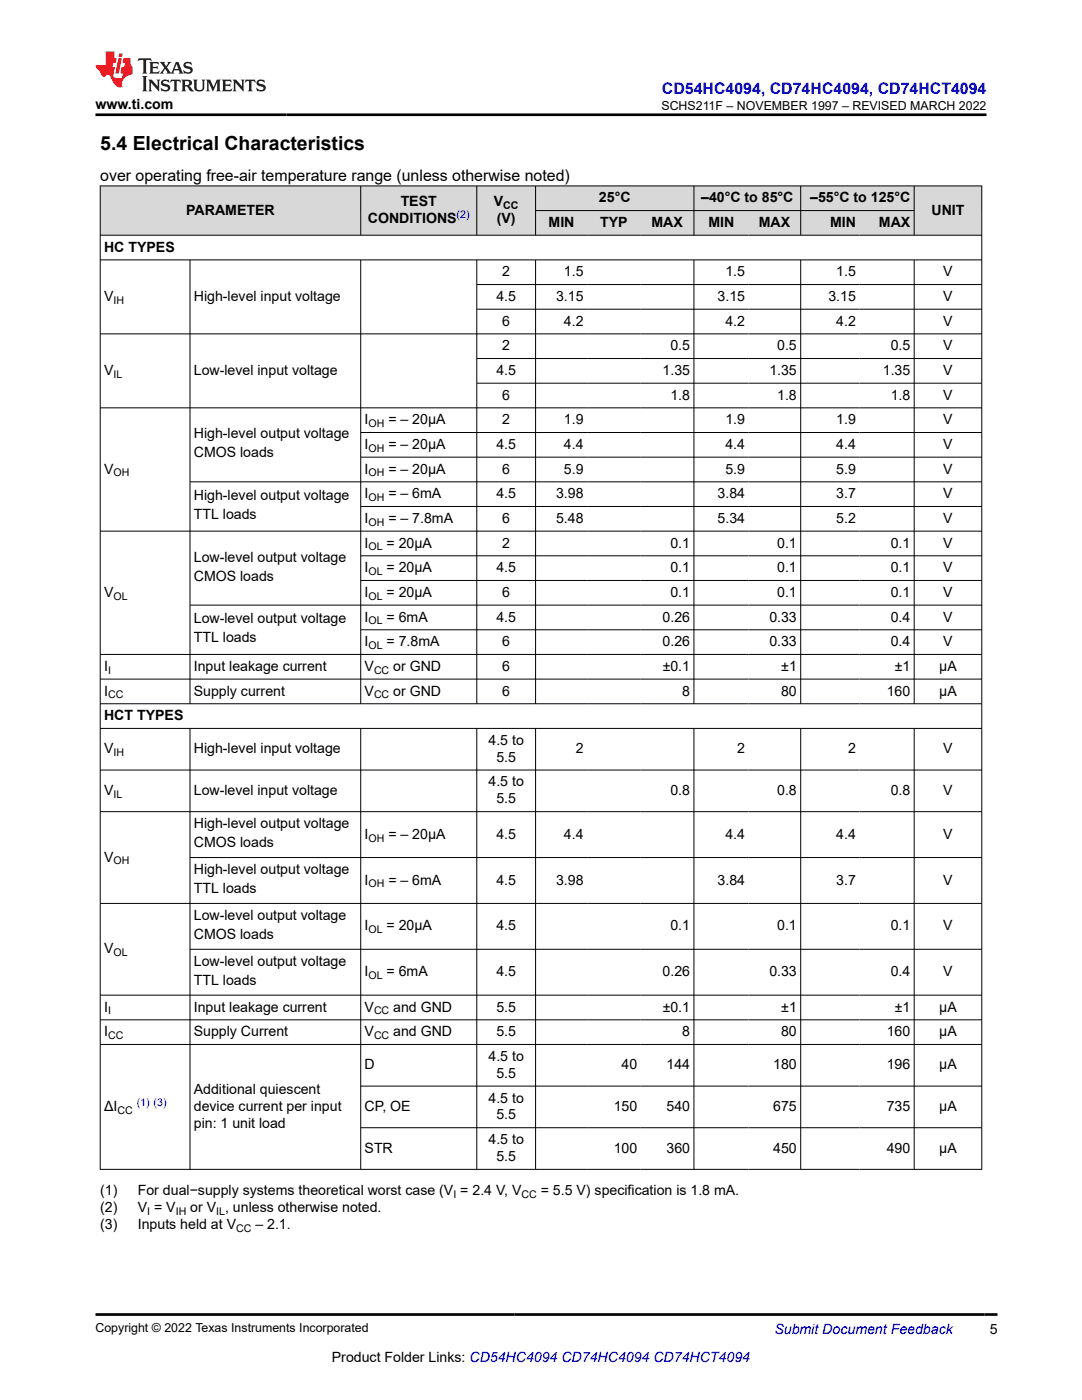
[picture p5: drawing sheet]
<svg xmlns="http://www.w3.org/2000/svg" width="216mm" height="279mm" viewBox="0 0 216 279" stroke-linecap="round" stroke-linejoin="round" font-family="sans-serif">
<defs><g id="words">
<text font-size="3.9" x="20" y="29.9">5.4 Electrical Characteristics</text>
<text font-size="3.2" fill="#00f" x="132.1" y="18.7">CD54HC4094, CD74HC4094, CD74HCT4094</text>
<text font-size="3.2" x="20" y="36.1">over operating free-air temperature range (unless otherwise noted)</text>
<g font-size="2.8">
<text x="19" y="21.8">www.ti.com</text>
<text x="80" y="41.1">TEST</text>
<text x="98.5" y="41.1">V</text>
<text x="119.5" y="40.4">25°C</text>
<text x="139.9" y="40.4">–40°C to 85°C</text>
<text x="161.7" y="40.4">–55°C to 125°C</text>
<text x="37.2" y="42.8">PARAMETER</text>
<text x="73.4" y="44.5">CONDITIONS</text>
<text x="99.1" y="44.5">(V)</text>
<text x="109.5" y="45.3">MIN</text>
<text x="119.8" y="45.3">TYP</text>
<text x="130" y="45.3">MAX</text>
<text x="141.4" y="45.3">MIN</text>
<text x="151.4" y="45.3">MAX</text>
<text x="165.6" y="45.3">MIN</text>
<text x="175.4" y="45.3">MAX</text>
<text x="185.9" y="42.8">UNIT</text>
<text x="20.8" y="50.2">HC TYPES</text>
<text x="100.2" y="55.1">2</text>
<text x="112.5" y="55.1">1.5</text>
<text x="144.7" y="55.1">1.5</text>
<text x="166.9" y="55.1">1.5</text>
<text x="188.2" y="55.1">V</text>
<text x="20.8" y="60.1">V</text>
<text x="38.7" y="60.1">High-level input voltage</text>
<text x="99" y="60.1">4.5</text>
<text x="100.2" y="65">6</text>
<text x="111" y="60.1">3.15</text>
<text x="112.5" y="65">4.2</text>
<text x="143.2" y="60.1">3.15</text>
<text x="144.7" y="65">4.2</text>
<text x="165.3" y="60.1">3.15</text>
<text x="166.9" y="65">4.2</text>
<text x="188.2" y="60.1">V</text>
<text x="188.2" y="65">V</text>
<text x="100.2" y="69.9">2</text>
<text x="133.8" y="69.9">0.5</text>
<text x="155.1" y="69.9">0.5</text>
<text x="177.7" y="69.9">0.5</text>
<text x="188.2" y="69.9">V</text>
<text x="20.8" y="74.8">V</text>
<text x="38.7" y="74.8">Low-level input voltage</text>
<text x="99" y="74.8">4.5</text>
<text x="132.2" y="74.8">1.35</text>
<text x="153.5" y="74.8">1.35</text>
<text x="176.2" y="74.8">1.35</text>
<text x="188.2" y="74.8">V</text>
<text x="100.2" y="79.7">6</text>
<text x="133.8" y="79.7">1.8</text>
<text x="155.1" y="79.7">1.8</text>
<text x="177.7" y="79.7">1.8</text>
<text x="188.2" y="79.7">V</text>
<text x="38.7" y="87.5">High-level output voltage</text>
<text x="72.7" y="84.7">I</text>
<text x="72.7" y="89.6">I</text>
<text x="77.5" y="84.7">= – 20μA</text>
<text x="77.5" y="89.6">= – 20μA</text>
<text x="99" y="89.6">4.5</text>
<text x="100.2" y="84.7">2</text>
<text x="112.5" y="84.7">1.9</text>
<text x="112.5" y="89.6">4.4</text>
<text x="144.7" y="84.7">1.9</text>
<text x="144.7" y="89.6">4.4</text>
<text x="166.9" y="84.7">1.9</text>
<text x="166.9" y="89.6">4.4</text>
<text x="188.2" y="84.7">V</text>
<text x="188.2" y="89.6">V</text>
<text x="20.8" y="94.5">V</text>
<text x="38.7" y="91.3">CMOS loads</text>
<text x="72.7" y="94.5">I</text>
<text x="77.5" y="94.5">= – 20μA</text>
<text x="100.2" y="94.5">6</text>
<text x="112.5" y="94.5">5.9</text>
<text x="144.7" y="94.5">5.9</text>
<text x="166.9" y="94.5">5.9</text>
<text x="188.2" y="94.5">V</text>
<text x="38.7" y="99.8">High-level output voltage</text>
<text x="72.7" y="99.4">I</text>
<text x="77.5" y="99.4">= – 6mA</text>
<text x="99" y="99.4">4.5</text>
<text x="111" y="99.4">3.98</text>
<text x="143.2" y="99.4">3.84</text>
<text x="166.9" y="99.4">3.7</text>
<text x="188.2" y="99.4">V</text>
<text x="38.7" y="103.6">TTL loads</text>
<text x="72.7" y="104.4">I</text>
<text x="77.5" y="104.4">= – 7.8mA</text>
<text x="100.2" y="104.4">6</text>
<text x="111" y="104.4">5.48</text>
<text x="143.2" y="104.4">5.34</text>
<text x="166.9" y="104.4">5.2</text>
<text x="188.2" y="104.4">V</text>
<text x="38.7" y="112.1">Low-level output voltage</text>
<text x="72.7" y="109.3">I</text>
<text x="77.1" y="109.3">= 20μA</text>
<text x="100.2" y="109.3">2</text>
<text x="133.8" y="109.3">0.1</text>
<text x="155.1" y="109.3">0.1</text>
<text x="177.7" y="109.3">0.1</text>
<text x="188.2" y="109.3">V</text>
<text x="20.8" y="119.1">V</text>
<text x="38.7" y="115.9">CMOS loads</text>
<text x="72.7" y="114.2">I</text>
<text x="72.7" y="119.1">I</text>
<text x="77.1" y="114.2">= 20μA</text>
<text x="77.1" y="119.1">= 20μA</text>
<text x="99" y="114.2">4.5</text>
<text x="100.2" y="119.1">6</text>
<text x="133.8" y="114.2">0.1</text>
<text x="133.8" y="119.1">0.1</text>
<text x="155.1" y="114.2">0.1</text>
<text x="155.1" y="119.1">0.1</text>
<text x="177.7" y="114.2">0.1</text>
<text x="177.7" y="119.1">0.1</text>
<text x="188.2" y="114.2">V</text>
<text x="188.2" y="119.1">V</text>
<text x="38.7" y="124.4">Low-level output voltage</text>
<text x="72.7" y="124">I</text>
<text x="77.1" y="124">= 6mA</text>
<text x="99" y="124">4.5</text>
<text x="132.2" y="124">0.26</text>
<text x="153.5" y="124">0.33</text>
<text x="177.7" y="124">0.4</text>
<text x="188.2" y="124">V</text>
<text x="38.7" y="128.2">TTL loads</text>
<text x="72.7" y="129">I</text>
<text x="77.1" y="129">= 7.8mA</text>
<text x="100.2" y="129">6</text>
<text x="132.2" y="129">0.26</text>
<text x="153.5" y="129">0.33</text>
<text x="177.7" y="129">0.4</text>
<text x="188.2" y="129">V</text>
<text x="20.8" y="133.9">I</text>
<text x="38.7" y="133.9">Input leakage current</text>
<text x="72.7" y="133.9">V</text>
<text x="78.5" y="133.9">or GND</text>
<text x="100.2" y="133.9">6</text>
<text x="132.2" y="133.9">±0.1</text>
<text x="155.9" y="133.9">±1</text>
<text x="178.5" y="133.9">±1</text>
<text x="187.4" y="133.9">µA</text>
<text x="20.8" y="138.8">I</text>
<text x="20.8" y="143.7">HCT TYPES</text>
<text x="38.7" y="138.8">Supply current</text>
<text x="72.7" y="138.8">V</text>
<text x="78.5" y="138.8">or GND</text>
<text x="100.2" y="138.8">6</text>
<text x="136.1" y="138.8">8</text>
<text x="155.9" y="138.8">80</text>
<text x="176.9" y="138.8">160</text>
<text x="187.4" y="138.8">µA</text>
<text x="97.5" y="148.6">4.5 to</text>
<text x="20.8" y="150.3">V</text>
<text x="38.7" y="150.3">High-level input voltage</text>
<text x="99" y="152">5.5</text>
<text x="114.9" y="150.3">2</text>
<text x="147.1" y="150.3">2</text>
<text x="169.2" y="150.3">2</text>
<text x="188.2" y="150.3">V</text>
<text x="20.8" y="158.6">V</text>
<text x="38.7" y="158.6">Low-level input voltage</text>
<text x="97.5" y="157">4.5 to</text>
<text x="99" y="160.3">5.5</text>
<text x="133.8" y="158.6">0.8</text>
<text x="155.1" y="158.6">0.8</text>
<text x="177.7" y="158.6">0.8</text>
<text x="188.2" y="158.6">V</text>
<text x="38.7" y="165.3">High-level output voltage</text>
<text x="72.7" y="167.4">I</text>
<text x="77.5" y="167.4">= – 20μA</text>
<text x="99" y="167.4">4.5</text>
<text x="112.5" y="167.4">4.4</text>
<text x="144.7" y="167.4">4.4</text>
<text x="166.9" y="167.4">4.4</text>
<text x="188.2" y="167.4">V</text>
<text x="20.8" y="172">V</text>
<text x="38.7" y="169.1">CMOS loads</text>
<text x="38.7" y="174.4">High-level output voltage</text>
<text x="38.7" y="178.2">TTL loads</text>
<text x="72.7" y="176.5">I</text>
<text x="77.5" y="176.5">= – 6mA</text>
<text x="99" y="176.5">4.5</text>
<text x="111" y="176.5">3.98</text>
<text x="143.2" y="176.5">3.84</text>
<text x="166.9" y="176.5">3.7</text>
<text x="188.2" y="176.5">V</text>
<text x="38.7" y="183.6">Low-level output voltage</text>
<text x="72.7" y="185.7">I</text>
<text x="77.1" y="185.7">= 20μA</text>
<text x="99" y="185.7">4.5</text>
<text x="133.8" y="185.7">0.1</text>
<text x="155.1" y="185.7">0.1</text>
<text x="177.7" y="185.7">0.1</text>
<text x="188.2" y="185.7">V</text>
<text x="20.8" y="190.3">V</text>
<text x="38.7" y="187.4">CMOS loads</text>
<text x="38.7" y="192.7">Low-level output voltage</text>
<text x="38.7" y="196.5">TTL loads</text>
<text x="72.7" y="194.8">I</text>
<text x="77.1" y="194.8">= 6mA</text>
<text x="99" y="194.8">4.5</text>
<text x="132.2" y="194.8">0.26</text>
<text x="153.5" y="194.8">0.33</text>
<text x="177.7" y="194.8">0.4</text>
<text x="188.2" y="194.8">V</text>
<text x="20.8" y="201.9">I</text>
<text x="38.7" y="201.9">Input leakage current</text>
<text x="72.7" y="201.9">V</text>
<text x="78.5" y="201.9">and GND</text>
<text x="99" y="201.9">5.5</text>
<text x="132.2" y="201.9">±0.1</text>
<text x="155.9" y="201.9">±1</text>
<text x="178.5" y="201.9">±1</text>
<text x="187.4" y="201.9">µA</text>
<text x="20.8" y="206.8">I</text>
<text x="38.7" y="206.8">Supply Current</text>
<text x="72.7" y="206.8">V</text>
<text x="78.5" y="206.8">and GND</text>
<text x="99" y="206.8">5.5</text>
<text x="136.1" y="206.8">8</text>
<text x="155.9" y="206.8">80</text>
<text x="176.9" y="206.8">160</text>
<text x="187.4" y="206.8">µA</text>
<text x="72.7" y="213.4">D</text>
<text x="97.5" y="211.7">4.5 to</text>
<text x="99" y="215.1">5.5</text>
<text x="124" y="213.4">40</text>
<text x="133" y="213.4">144</text>
<text x="154.3" y="213.4">180</text>
<text x="176.9" y="213.4">196</text>
<text x="187.4" y="213.4">µA</text>
<text x="20.8" y="221.7">ΔI</text>
<text x="38.7" y="218.3">Additional quiescent</text>
<text x="38.7" y="221.7">device current per input</text>
<text x="72.7" y="221.7">CP, OE</text>
<text x="97.5" y="220">4.5 to</text>
<text x="122.5" y="221.7">150</text>
<text x="133" y="221.7">540</text>
<text x="154.3" y="221.7">675</text>
<text x="176.9" y="221.7">735</text>
<text x="187.4" y="221.7">µA</text>
<text x="38.7" y="225.1">pin: 1 unit load</text>
<text x="99" y="223.4">5.5</text>
<text x="72.7" y="230">STR</text>
<text x="97.5" y="228.3">4.5 to</text>
<text x="99" y="231.7">5.5</text>
<text x="122.5" y="230">100</text>
<text x="133" y="230">360</text>
<text x="154.3" y="230">450</text>
<text x="176.9" y="230">490</text>
<text x="187.4" y="230">µA</text>
<text x="20" y="238.5">(1)</text>
<text x="27.5" y="238.5">For dual−supply systems theoretical worst case (V = 2.4 V, V</text>
<text x="107.9" y="238.5">= 5.5 V) specification is 1.8 mA.</text>
<text x="20" y="241.9">(2)</text>
<text x="20" y="245.3">(3)</text>
<text x="27.5" y="241.9">V = V</text>
<text x="27.5" y="245.3">Inputs held at V</text>
<text x="38" y="241.9">or V , unless otherwise noted.</text>
<text x="51" y="245.3">– 2.1.</text>
<text x="197.5" y="266.1">5</text>
<text x="66.2" y="271.7">Product Folder Links: CD54HC4094 CD74HC4094 CD74HCT4094</text>
</g>
<text font-size="2.8" fill="#00f" x="154.5" y="266.2">Submit Document Feedback</text>
<g font-size="2.5">
<text x="132" y="21.9">SCHS211F – NOVEMBER 1997 – REVISED MARCH 2022</text>
<text x="19" y="265.9">Copyright © 2022 Texas Instruments Incorporated</text>
</g>
<g font-size="2.1">
<text x="100.4" y="41.7">CC</text>
<text x="22.6" y="60.6">IH</text>
<text x="22.6" y="75.4">IL</text>
<text x="73.5" y="85.2">OH</text>
<text x="22.6" y="95.1">OH</text>
<text x="73.5" y="90.2">OH</text>
<text x="73.5" y="95.1">OH</text>
<text x="73.5" y="100">OH</text>
<text x="73.5" y="104.9">OH</text>
<text x="73.5" y="109.8">OL</text>
<text x="22.6" y="119.7">OL</text>
<text x="73.5" y="114.8">OL</text>
<text x="73.5" y="119.7">OL</text>
<text x="73.5" y="124.6">OL</text>
<text x="73.5" y="129.5">OL</text>
<text x="21.6" y="134.4">I</text>
<text x="74.6" y="134.4">CC</text>
<text x="21.6" y="139.4">CC</text>
<text x="74.6" y="139.4">CC</text>
<text x="22.6" y="150.9">IH</text>
<text x="22.6" y="159.2">IL</text>
<text x="73.5" y="167.9">OH</text>
<text x="22.6" y="172.5">OH</text>
<text x="73.5" y="177.1">OH</text>
<text x="22.6" y="190.8">OL</text>
<text x="73.5" y="186.3">OL</text>
<text x="73.5" y="195.4">OL</text>
<text x="21.6" y="202.4">I</text>
<text x="74.6" y="202.4">CC</text>
<text x="21.6" y="207.4">CC</text>
<text x="74.6" y="207.4">CC</text>
<text x="23.4" y="222.3">CC</text>
<text x="90.5" y="239.1">I</text>
<text x="104.1" y="239.1">CC</text>
<text x="29.4" y="242.5">I</text>
<text x="35.1" y="242.5">IH</text>
<text x="43.1" y="242.5">IL</text>
<text x="47.1" y="245.9">CC</text>
</g>
<g font-size="2.1" fill="#00f">
<text x="91.1" y="43.6">(2)</text>
<text x="27.3" y="220.8">(1) (3)</text>
</g>
</g></defs>
<g fill="#d8d8d8">
<path d="M20 37.1h175.9v4.9h-175.9z" fill-rule="evenodd"/>
<path d="M20.1 37.2h51.8v9.7h-51.8z" fill-rule="evenodd"/>
<path d="M72 37.2h23.1v9.7h-23.1z" fill-rule="evenodd"/>
<path d="M95.2 37.2h11.6v9.7h-11.6z" fill-rule="evenodd"/>
<path d="M106.9 37.2h31.5v4.8h-31.5z" fill-rule="evenodd"/>
<path d="M138.5 37.2h21.2v4.8h-21.2z" fill-rule="evenodd"/>
<path d="M159.8 37.2h22.6v4.8h-22.6z" fill-rule="evenodd"/>
<path d="M182.5 37.2h13.3v9.7h-13.3z" fill-rule="evenodd"/>
<path d="M106.9 42.1h10.3v4.8h-10.3z" fill-rule="evenodd"/>
<path d="M117.2 42.1h10.7v4.8h-10.7z" fill-rule="evenodd"/>
<path d="M127.9 42.1h10.5v4.8h-10.5z" fill-rule="evenodd"/>
<path d="M138.5 42.1h10.9v4.8h-10.9z" fill-rule="evenodd"/>
<path d="M149.4 42.1h10.3v4.8h-10.3z" fill-rule="evenodd"/>
<path d="M159.8 42.1h11.7v4.8h-11.7z" fill-rule="evenodd"/>
<path d="M171.5 42.1h10.9v4.8h-10.9z" fill-rule="evenodd"/>
</g>
<g fill="none" stroke="#000" stroke-width=".2">
<path d="M19.9 37.1h176.1M20 37v196.4M72 37v10M95.1 37v10M106.9 37v10M138.5 37v10M159.8 37v10M182.4 37v10M195.9 37v196.4M19.9 46.9h176.1M19.9 51.9h176.1M37.9 51.9v88.6"/>
<path d="M72 51.9v88.6M95.1 51.9v88.6M95.1 56.8h100.9M106.9 51.9v88.6M106.9 42h75.6M138.5 51.9v88.6M159.8 51.9v88.6M182.4 51.9v88.6M95.1 61.7h100.9M95.1 71.6h100.9M95.1 76.5h100.9M196 66.6h-176.1"/>
<path d="M19.9 81.4h176.1M72 86.3h124M72 91.2h124M196 96.2h-158.1M72 101.1h124M72 110.9h124M72 115.8h124M196 106h-176.1M19.9 130.6h176.1M19.9 135.5h176.1M72 125.7h124M196 120.8h-158.1"/>
<path d="M19.9 140.4h176.1M19.9 145.4h176.1M19.9 153.7h176.1M37.9 145.4v88M72 145.4v88M95.1 145.4v88M106.9 145.4v88M138.5 145.4v88M159.8 145.4v88M182.4 145.4v88M19.9 162h176.1M37.9 171.1h158.1"/>
<path d="M19.9 198.6h176.1M37.9 189.5h158.1M196 180.3h-176.1M19.9 203.5h176.1M19.9 208.4h176.1M72 216.8h124M19.9 233.4h176.1M72 225.1h124"/>
</g>
<path d="M27.7 11.6l-.2 .6 .5-.2h.6v.1v2.2l-.2 .4h1l-.2-.4v-2.2v-.1h.5l.5 .2-.1-.6zM29.8 12.4l.2 .3v1.6l-.2 .4h1.9l.1-.6a1.08 1.08 0 0 1-1.3 .2v-.7h.6l.4 .2v-.7l-.4 .2h-.6v-.5l.2-.2a1 1 0 0 1 1 .3l-.1-.5zM31.8 12.4l1 1.1-1 1.2h.9l-.2-.2 .4-.8 .5 .8-.2 .2h1.6l-.2-.2 .1-.5h1l.1 .5-.1 .2h.9l-.2-.4-.8-1.9h-.5l-1 2.1-.8-1.1 .9-1h-.8l.2 .2-.5 .6-.3-.6 .1-.2zM35.2 12.8l.4 1h-.8zM36.8 12.5a.65 .65 0 0 0-.2 .7 .65 .65 0 0 0 .6 .5l.7 .1 .1 .3a.79 .79 0 0 1-.7 .4 .79 .79 0 0 1-.7-.5l.1 .7 .2-.1a.93 .93 0 0 0 1.1 0 .93 .93 0 0 0 .4-.9 1.46 1.46 0 0 0-1.2-.6l-.1-.3a1.09 1.09 0 0 1 1.2 .2l-.2-.6-.1 .1-.6-.2zM28.4 15.2l.2 .4v2.2l-.2 .4h1l-.2-.4v-2.2l.2-.4zM29.6 15.9l.2 .4v1.5l-.2 .4h.8l-.3-.4v-1.3l1.7 1.8v-2l.2-.4h-.8l.2 .2 .1 1.1-1.2-1.3zM32.3 16a.65 .65 0 0 0-.2 .8 .65 .65 0 0 0 .7 .4l.6 .2 .1 .2a.79 .79 0 0 1-.7 .4 .79 .79 0 0 1-.7-.5l.1 .7 .2-.1a.93 .93 0 0 0 1.1 .1 .93 .93 0 0 0 .4-1 1.46 1.46 0 0 0-1.2-.5l-.1-.4a1.09 1.09 0 0 1 1.2 .2l-.2-.6-.1 .1-.6-.1zM34.1 15.9l-.1 .6a.63 .63 0 0 1 .7-.3l.1 1.6-.3 .4h1l-.2-.4v-1.6a.66 .66 0 0 1 .8 .3l-.1-.6zM36.2 15.9l.2 .4v1.5l-.2 .4h.9l-.2-.2v-.7h.5l.1 .2a.79 .79 0 0 0 1.2 .6l-1-.9a.61 .61 0 0 0 .6-.6 .61 .61 0 0 0-.5-.7zM36.9 16.2h.2a.47 .47 0 0 1 .5 .1 .47 .47 0 0 1 .1 .5l-.2 .1-.6 .1zM38.5 15.9l.2 .2a2.27 2.27 0 0 0 .4 2 1.04 1.04 0 0 0 1.7-.7v-1.3l.2-.2h-.8l.2 .4v1.1a.6 .6 0 0 1-.6 .6 .6 .6 0 0 1-.6-.6v-1.1l.3-.4zM41.1 15.9l.2 .4v1.5l-.2 .4h.7l-.2-.4v-1.4l.9 1.9 .8-1.9v1.4l-.2 .4h1l-.3-.4v-1.5l.3-.4h-.8l-.7 1.5-.7-1.5zM44.3 15.9l.2 .4v1.5l-.2 .4h1.9l.1-.6a1.09 1.09 0 0 1-1.3 .2v-.7h.6l.4 .2v-.6l-.4 .2h-.6v-.6l.2-.1a1.01 1.01 0 0 1 1 .3l-.1-.6zM46.4 15.9l.3 .4v1.5l-.3 .4h.8l-.2-.4v-1.3l1.6 1.8v-2l.2-.4h-.7l.2 .2v1.1l-1.2-1.3zM49 15.9l-.1 .6a.63 .63 0 0 1 .8-.3v1.6l-.3 .4h1l-.2-.4v-1.6a.66 .66 0 0 1 .8 .3l-.1-.6zM51.4 16a.65 .65 0 0 0-.2 .8 .65 .65 0 0 0 .6 .4l.6 .2 .2 .2a.79 .79 0 0 1-.8 .4 .79 .79 0 0 1-.6-.5l.1 .7 .2-.1a.93 .93 0 0 0 1 .1 .93 .93 0 0 0 .5-1 1.46 1.46 0 0 0-1.3-.5l-.1-.4a1.09 1.09 0 0 1 1.3 .2l-.2-.6-.2 .1-.5-.1z" fill="#231f20"/>
<path d="M21.1 10.3v2.7h-2.1l.1 .4 .9 1a.95 .95 0 0 0 .9 .9 .59 .59 0 0 1 .6-.4 .59 .59 0 0 1 .5 .3l.4 .8a1.59 1.59 0 0 0 2.1 1.4 1.61 1.61 0 0 1 1-2.3l1-.3-.1-1.5a1.59 1.59 0 0 1-.4-1.7h-1.4l-.2 .9h.5l-.1 .9h-.5l-.2 .9v.3l.4 .1-.2 .9h-.6a.73 .73 0 0 1-1.1-.7l.3-1.5h-.5l.2-.9h.5l.2-.9h-.5v-1.3zM23.6 11.6l-.6 3.1h.7l.6-3.1zM23.8 10.7l-.1 .6h.7l.1-.6z" fill="#ed1c24"/>
<path d="M19 22.9h177.8M19 262.3h180" fill="none" stroke="#000" stroke-width=".53"/>
<use href="#words"/>
</svg>
